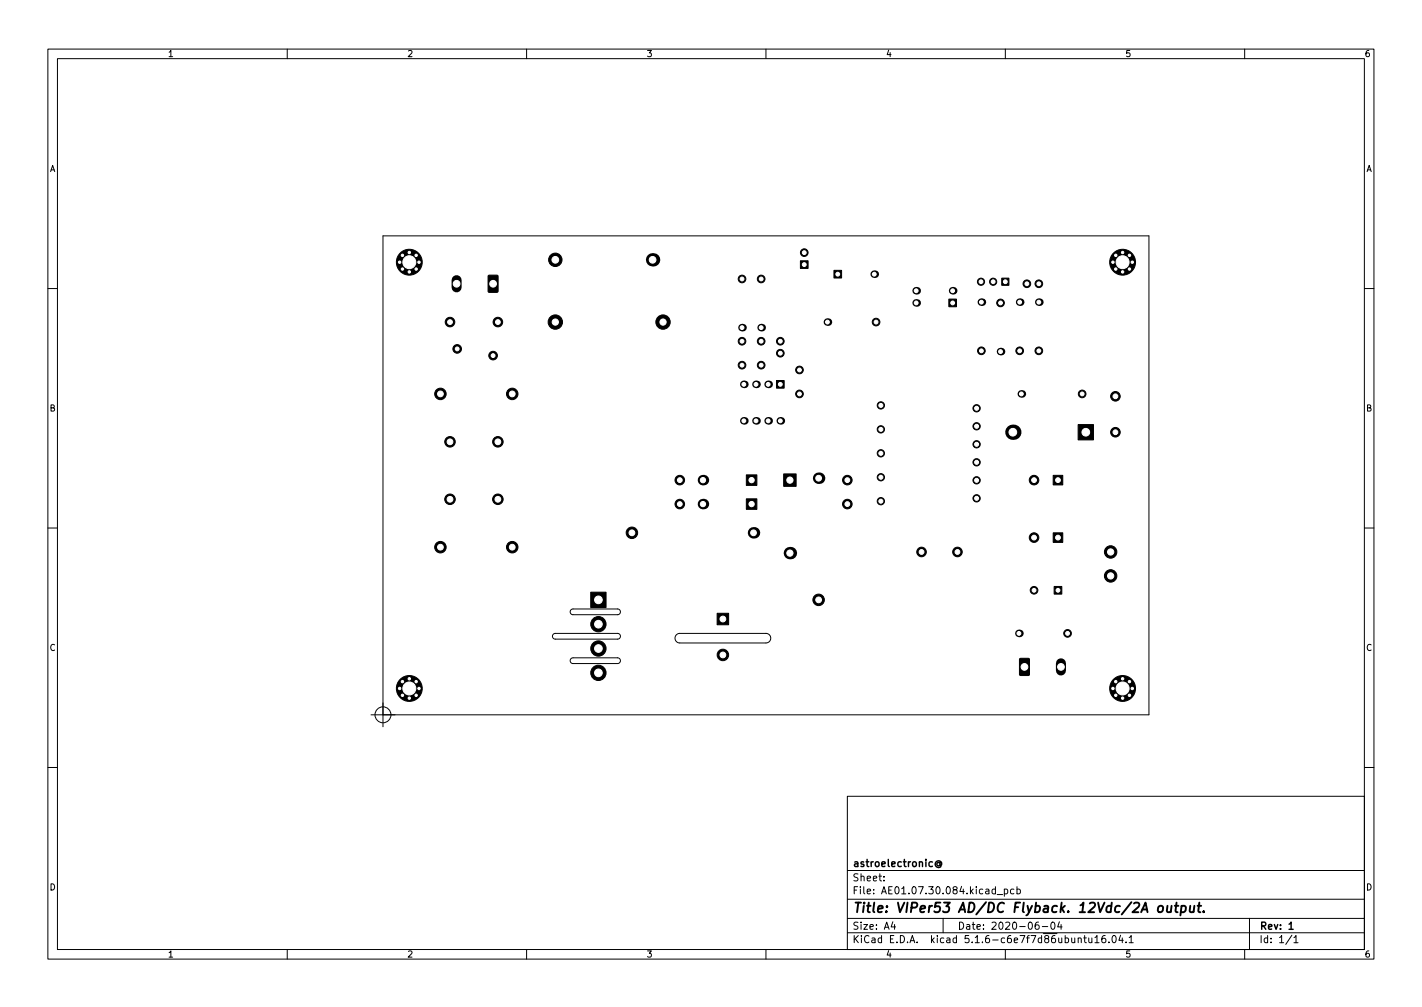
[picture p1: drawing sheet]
<svg xmlns="http://www.w3.org/2000/svg" width="297mm" height="210mm" viewBox="0 0 297 210" stroke-linecap="round" stroke-linejoin="round" font-family="sans-serif">
<defs><g id="words">
<text font-size="2.8" x="178" y="190.6">Title: VIPer53 AD/DC Flyback. 12Vdc/2A output.</text>
<g font-size="2.1">
<text x="178" y="184">Sheet:</text>
<text x="178" y="181">astroelectronic@</text>
<text x="178" y="186.7">File: AE01.07.30.084.kicad_pcb</text>
<text x="178" y="196.9">KiCad E.D.A. kicad 5.1.6-c6e7f7d86ubuntu16.04.1</text>
<text x="178" y="194.1">Size: A4</text>
<text x="200" y="194.1">Date: 2020-06-04</text>
<text x="263" y="194.1">Rev: 1</text>
<text x="263" y="196.9">Id: 1/1</text>
</g>
<g font-size="1.8">
<text x="35" y="11.9">1</text>
<text x="85" y="11.9">2</text>
<text x="135" y="11.9">3</text>
<text x="185" y="11.9">4</text>
<text x="235" y="11.9">5</text>
<text x="285" y="11.9">6</text>
<text x="10.3" y="35.9">A</text>
<text x="285.3" y="35.9">A</text>
<text x="10.3" y="85.9">B</text>
<text x="285.3" y="85.9">B</text>
<text x="10.3" y="135.9">C</text>
<text x="285.3" y="135.9">C</text>
<text x="10.3" y="185.9">D</text>
<text x="285.3" y="185.9">D</text>
<text x="35" y="199.9">1</text>
<text x="85" y="199.9">2</text>
<text x="135" y="199.9">3</text>
<text x="185" y="199.9">4</text>
<text x="235" y="199.9">5</text>
<text x="285" y="199.9">6</text>
</g>
</g></defs>
<g fill="none" stroke="#000" stroke-width=".21">
<path d="M10 10.2h277v190.1h-277zM12 12.2h273v186.1h-273zM60 10.2v2M110 10.2v2M160 10.2v2M210 10.2v2M260 10.2v2M10 60.2h2M285 60.2h2M10 110.2h2M285 110.2h2M115.6 132.4l.4-.2h13l.4 .2 .2 .4-.1 .4-.4 .2h-13.1l-.5-.3-.1-.4z"/>
<path d="M119.3 137.5l.4-.2h9.3l.4 .2 .2 .4-.1 .4-.4 .2h-9.4l-.3-.1-.3-.2zM119.3 127.3l.4-.2h9.3l.4 .2 .2 .4-.1 .4-.4 .2h-9.4l-.5-.3-.1-.4zM141.3 132.5l.7-.3h18a1 1 0 0 1 1 1 1 1 0 0 1-1 1h-18a1 1 0 0 1-.9-.6 1 1 0 0 1 .2-1.1zM77.5 149.2h162.5v-100h-160v102.5M10 160.2h2M177 166.3h108v32h-108zM285 160.2h2M60 198.3v2M110 198.3v2M160 198.3v2M177 194.8h108M177 191.8h108"/>
<path d="M177 187.8h108M177 181.8h108M184.6 183.8v.1M184.6 183v.1M186.5 192.5l-.4 1h1M186.9 193v1M197 191.8v3M208.3 186.8h1.1M209.8 185.7l.4-.1 .3 .3-.1 .7h-.6M209.8 185.6v1.5M210 198.3v2M211.8 185.7l-.4-.1-.3 .3 .1 .7h.6"/>
<path d="M212.4 185.7l.5-.1 .2 .3-.1 .7h-.6M212.4 185.1v1.5M216.9 192.5l-.4 .1a1.01 1.01 0 0 0 0 1.4l.5-.1 .1-.5-.3-.3-.4 .1-.2 .2M217.7 193.5h1.2M219.6 192.7l.3-.2a.8 .8 0 0 1 .5 .8 .8 .8 0 0 1-.5 .7l-.3-.1-.1-.4zM221.3 192.5l-.4 1h1M221.6 193v1M225.2 196l.2-.2 .4 .1 .1 .9M226.4 195.8h.5M226.6 195.3v1.3l.3 .2M227.4 195.8l.1 1h.4l.2-.1M228.1 195.8v1"/>
<path d="M228.7 195.8l.4-.5v1.5M228.7 196.8h.9M230.9 195.3l-.5 .1a1.01 1.01 0 0 0 0 1.4l.5-.1 .1-.5-.3-.3-.4 .1-.2 .2M231.6 196.7v.1M232.5 195.4l.1-.1a.8 .8 0 0 1 .6 .8 .8 .8 0 0 1-.6 .7 1 1 0 0 1-.1-1.4zM234.1 195.3l-.4 1h.9M234.4 195.8v1M235.2 196.7v.1M235.9 195.8l.4-.5v1.5M235.9 196.8h.8M260 198.3v2M261 191.8v6.5"/>
<path d="M269.9 195.3l-1.3 1.9M270.3 195.8l.4-.5v1.5M270.3 196.8h.8"/>
<circle cx="80" cy="149.2" r="1.67"/>
</g>
<path d="M196.3 180.2a.36 .36 0 0 0-.5 0 .36 .36 0 0 0 0 .5 .36 .36 0 0 0 .5-.1M196.3 180.1v.5l.2 .1a.64 .64 0 0 0-.4-1 .64 .64 0 0 0-.8 .7 .72 .72 0 0 0 .5 .7 .72 .72 0 0 0 .8-.2M269.3 193l.4-.5v1.5M269.3 194h.8" fill="none" stroke="#000" stroke-width=".3"/>
<path d="M242 189.3l.1-.1a.5 .5 0 0 1 .9 .3l-.1 .6-.2 .3a.5 .5 0 0 1-.9-.3zM243.9 189.1l-.1 1.3 .5 .1 .3-.2M244.7 189.1l-.1 1.4M245.4 189.1h.8M245.8 188.5l-.3 1.7 .1 .2 .4 .1M246.8 189.2h.8l.1 .3v.6a.66 .66 0 0 1-1 .3M246.8 189.1l-.2 2M248.6 189.1v1.3l.4 .1 .3-.2M249.5 189.1l-.2 1.4M250.2 189.1h.7M250.5 188.5l-.2 1.7 .1 .2 .4 .1M251.4 190.3v.2" fill="none" stroke="#000" stroke-width=".4"/>
<g fill="#000" stroke="#000" stroke-width=".21">
<path d="M102 57.5l1.8-.1 .2 .2 .1 3.2-.2 .2h-1.7l-.2-.1zM167.2 54.4h1.6v1.6h-1.6zM174.2 56.4h1.6v1.6h-1.6zM209.3 58.1h1.4v1.5h-1.4zM162.2 79.4h1.6v1.6h-1.6zM198.2 62.4h1.6v1.6h-1.6zM155.9 99.1h2.2v2.2h-2.2zM163.7 98.9h2.6v2.6h-2.6zM220 99.2h2v2h-2zM225.2 88.6h3.2v3.2h-3.2zM155.9 104.1h2.2v2.2h-2.2zM220 111.2h2v2h-2z"/>
<path d="M123.4 123.6h3.2v3.2h-3.2zM149.8 128h2.4v2.4h-2.4zM213 137.5l1.8-.1 .2 .2 .1 3.2-.2 .2h-1.7l-.2-.1zM220.2 122.4h1.6v1.6h-1.6z"/>
<circle cx="83.5" cy="54.7" r=".4"/>
<circle cx="84.1" cy="53.3" r=".4"/>
<circle cx="84.1" cy="56.2" r=".4"/>
<circle cx="85.5" cy="54.7" r="2.7"/>
<circle cx="85.5" cy="52.7" r=".4"/>
<circle cx="85.5" cy="56.8" r=".4"/>
<circle cx="86.9" cy="53.3" r=".4"/>
<circle cx="86.9" cy="56.2" r=".4"/>
<circle cx="87.5" cy="54.7" r=".4"/>
<circle cx="116" cy="54.2" r="1.4"/>
<circle cx="155" cy="58.2" r=".8"/>
<circle cx="159" cy="58.2" r=".8"/>
<circle cx="168" cy="52.7" r=".8"/>
<circle cx="204.9" cy="58.8" r=".75"/>
<circle cx="207.5" cy="58.8" r=".75"/>
<circle cx="214.5" cy="59.2" r=".8"/>
<circle cx="217" cy="59.2" r=".8"/>
<circle cx="232.5" cy="54.7" r=".4"/>
<circle cx="233.1" cy="53.3" r=".4"/>
<circle cx="233.1" cy="56.2" r=".4"/>
<circle cx="234.5" cy="54.7" r="2.7"/>
<circle cx="234.5" cy="52.7" r=".4"/>
<circle cx="234.5" cy="56.8" r=".4"/>
<circle cx="235.9" cy="53.3" r=".4"/>
<circle cx="235.9" cy="56.2" r=".4"/>
<circle cx="236.5" cy="54.7" r=".4"/>
<circle cx="94" cy="67.2" r="1"/>
<circle cx="95.5" cy="72.8" r=".9"/>
<circle cx="103" cy="74.2" r=".9"/>
<circle cx="104" cy="67.2" r="1"/>
<circle cx="116" cy="67.2" r="1.5"/>
<circle cx="138.5" cy="67.2" r="1.5"/>
<circle cx="155" cy="71.2" r=".8"/>
<circle cx="155" cy="76.2" r=".8"/>
<circle cx="159" cy="71.2" r=".8"/>
<circle cx="159" cy="76.2" r=".8"/>
<circle cx="163" cy="71.2" r=".8"/>
<circle cx="163" cy="73.7" r=".8"/>
<circle cx="167" cy="77.2" r=".8"/>
<circle cx="183" cy="67.2" r=".8"/>
<circle cx="205" cy="73.2" r=".8"/>
<circle cx="209" cy="63.2" r=".8"/>
<circle cx="213" cy="73.2" r=".8"/>
<circle cx="217" cy="73.2" r=".8"/>
<circle cx="92" cy="82.2" r="1.2"/>
<circle cx="94" cy="92.2" r="1.1"/>
<circle cx="104" cy="92.2" r="1.1"/>
<circle cx="107" cy="82.2" r="1.2"/>
<circle cx="167" cy="82.2" r=".8"/>
<circle cx="184" cy="89.6" r=".76"/>
<circle cx="184" cy="94.6" r=".76"/>
<circle cx="184" cy="99.6" r=".76"/>
<circle cx="184" cy="84.6" r=".76"/>
<circle cx="204" cy="92.8" r=".76"/>
<circle cx="204" cy="96.5" r=".76"/>
<circle cx="204" cy="89" r=".76"/>
<circle cx="204" cy="85.2" r=".76"/>
<circle cx="226" cy="82.2" r=".8"/>
<circle cx="233" cy="90.2" r="1"/>
<circle cx="233" cy="82.7" r="1"/>
<circle cx="92" cy="114.2" r="1.2"/>
<circle cx="94" cy="104.2" r="1.1"/>
<circle cx="104" cy="104.2" r="1.1"/>
<circle cx="107" cy="114.2" r="1.2"/>
<circle cx="132" cy="111.2" r="1.2"/>
<circle cx="142" cy="100.2" r="1"/>
<circle cx="142" cy="105.2" r="1"/>
<circle cx="177" cy="105.2" r="1"/>
<circle cx="177" cy="100.2" r="1"/>
<circle cx="184" cy="104.6" r=".76"/>
<circle cx="192.5" cy="115.2" r="1"/>
<circle cx="200" cy="115.2" r="1"/>
<circle cx="204" cy="100.3" r=".76"/>
<circle cx="204" cy="104" r=".76"/>
<circle cx="216" cy="112.2" r="1"/>
<circle cx="216" cy="100.2" r="1"/>
<circle cx="232" cy="115.2" r="1.3"/>
<circle cx="125" cy="130.3" r="1.6"/>
<circle cx="125" cy="135.4" r="1.6"/>
<circle cx="151" cy="136.7" r="1.2"/>
<circle cx="171" cy="125.2" r="1.2"/>
<circle cx="216" cy="123.2" r=".8"/>
<circle cx="223" cy="132.2" r=".8"/>
<circle cx="232" cy="120.2" r="1.3"/>
<circle cx="83.5" cy="143.7" r=".4"/>
<circle cx="84.1" cy="145.2" r=".4"/>
<circle cx="84.1" cy="142.3" r=".4"/>
<circle cx="85.5" cy="143.7" r="2.7"/>
<circle cx="85.5" cy="145.8" r=".4"/>
<circle cx="85.5" cy="141.7" r=".4"/>
<circle cx="86.9" cy="145.2" r=".4"/>
<circle cx="86.9" cy="142.3" r=".4"/>
<circle cx="87.5" cy="143.7" r=".4"/>
<circle cx="125" cy="140.5" r="1.6"/>
<circle cx="232.5" cy="143.7" r=".4"/>
<circle cx="233.1" cy="142.3" r=".4"/>
<circle cx="233.1" cy="145.2" r=".4"/>
<circle cx="234.5" cy="143.7" r="2.7"/>
<circle cx="234.5" cy="141.7" r=".4"/>
<circle cx="234.5" cy="145.8" r=".4"/>
<circle cx="235.9" cy="142.3" r=".4"/>
<circle cx="235.9" cy="145.2" r=".4"/>
<circle cx="236.5" cy="143.7" r=".4"/>
</g>
<g fill="#000">
<circle cx="136.3" cy="54.2" r="1.4"/>
<circle cx="182.6" cy="57.2" r=".8"/>
<circle cx="155" cy="68.4" r=".8"/>
<circle cx="159" cy="68.4" r=".8"/>
<circle cx="172.8" cy="67.2" r=".8"/>
<circle cx="191.4" cy="60.7" r=".8"/>
<circle cx="191.4" cy="63.2" r=".8"/>
<circle cx="199" cy="60.7" r=".8"/>
<circle cx="205" cy="63.1" r=".8"/>
<circle cx="209" cy="73.4" r=".8"/>
<circle cx="213" cy="63.1" r=".8"/>
<circle cx="217" cy="63.1" r=".8"/>
<circle cx="155.4" cy="80.2" r=".8"/>
<circle cx="155.4" cy="87.9" r=".8"/>
<circle cx="157.9" cy="80.2" r=".8"/>
<circle cx="157.9" cy="87.9" r=".8"/>
<circle cx="160.5" cy="80.2" r=".8"/>
<circle cx="160.5" cy="87.9" r=".8"/>
<circle cx="163" cy="87.9" r=".8"/>
<circle cx="171" cy="99.8" r="1.2"/>
<circle cx="211.6" cy="90.2" r="1.6"/>
<circle cx="213.4" cy="82.2" r=".8"/>
<circle cx="146.8" cy="100.2" r="1.1"/>
<circle cx="146.8" cy="105.2" r="1.1"/>
<circle cx="157.4" cy="111.2" r="1.2"/>
<circle cx="165" cy="115.5" r="1.3"/>
<circle cx="212.8" cy="132.2" r=".8"/>
</g>
<path d="M95.4 58.5v1.5M221.6 138.5v1.5" fill="none" stroke="#000" stroke-width="2.1"/>
<g fill="#fff" stroke="#fff" stroke-width=".21">
<circle cx="235.9" cy="142.3" r=".25"/>
<circle cx="234.5" cy="141.7" r=".25"/>
<circle cx="233.1" cy="142.3" r=".25"/>
<circle cx="232.5" cy="143.7" r=".25"/>
<circle cx="233.1" cy="145.2" r=".25"/>
<circle cx="234.5" cy="145.8" r=".25"/>
<circle cx="235.9" cy="145.2" r=".25"/>
<circle cx="236.5" cy="143.7" r=".25"/>
<circle cx="234.5" cy="143.7" r="1.35"/>
<circle cx="86.9" cy="142.3" r=".25"/>
<circle cx="85.5" cy="141.7" r=".25"/>
<circle cx="84.1" cy="142.3" r=".25"/>
<circle cx="83.5" cy="143.7" r=".25"/>
<circle cx="84.1" cy="145.2" r=".25"/>
<circle cx="85.5" cy="145.8" r=".25"/>
<circle cx="86.9" cy="145.2" r=".25"/>
<circle cx="87.5" cy="143.7" r=".25"/>
<circle cx="85.5" cy="143.7" r="1.35"/>
<circle cx="235.9" cy="53.3" r=".25"/>
<circle cx="234.5" cy="52.7" r=".25"/>
<circle cx="233.1" cy="53.3" r=".25"/>
<circle cx="232.5" cy="54.7" r=".25"/>
<circle cx="233.1" cy="56.2" r=".25"/>
<circle cx="234.5" cy="56.8" r=".25"/>
<circle cx="235.9" cy="56.2" r=".25"/>
<circle cx="236.5" cy="54.7" r=".25"/>
<circle cx="234.5" cy="54.7" r="1.35"/>
<circle cx="86.9" cy="53.3" r=".25"/>
<circle cx="85.5" cy="52.7" r=".25"/>
<circle cx="84.1" cy="53.3" r=".25"/>
<circle cx="83.5" cy="54.7" r=".25"/>
<circle cx="84.1" cy="56.2" r=".25"/>
<circle cx="85.5" cy="56.8" r=".25"/>
<circle cx="86.9" cy="56.2" r=".25"/>
<circle cx="87.5" cy="54.7" r=".25"/>
<circle cx="85.5" cy="54.7" r="1.35"/>
<circle cx="155" cy="68.4" r=".4"/>
<circle cx="155" cy="58.2" r=".4"/>
<circle cx="94" cy="92.2" r=".6"/>
<circle cx="94" cy="104.2" r=".6"/>
<circle cx="104" cy="104.2" r=".6"/>
<circle cx="104" cy="92.2" r=".6"/>
<circle cx="116" cy="67.2" r=".65"/>
<circle cx="138.5" cy="67.2" r=".65"/>
<circle cx="127.2" cy="67.2" r="1.35"/>
<circle cx="168" cy="55.2" r=".4"/>
<circle cx="168" cy="52.7" r=".4"/>
<circle cx="155" cy="71.2" r=".4"/>
<circle cx="155" cy="76.2" r=".4"/>
<circle cx="159" cy="71.2" r=".4"/>
<circle cx="159" cy="76.2" r=".4"/>
<circle cx="151" cy="129.2" r=".6"/>
<circle cx="151" cy="136.7" r=".6"/>
<circle cx="163" cy="71.2" r=".4"/>
<circle cx="163" cy="73.7" r=".4"/>
<circle cx="167" cy="77.2" r=".4"/>
<circle cx="167" cy="82.2" r=".4"/>
<circle cx="142" cy="100.2" r=".5"/>
<circle cx="142" cy="105.2" r=".5"/>
<circle cx="200" cy="115.2" r=".5"/>
<circle cx="192.5" cy="115.2" r=".5"/>
<circle cx="214.5" cy="59.2" r=".4"/>
<circle cx="217" cy="59.2" r=".4"/>
<circle cx="233" cy="82.7" r=".5"/>
<circle cx="233" cy="90.2" r=".5"/>
<circle cx="221" cy="100.2" r=".5"/>
<circle cx="216" cy="100.2" r=".5"/>
<circle cx="216" cy="112.2" r=".5"/>
<circle cx="221" cy="112.2" r=".5"/>
<circle cx="221" cy="123.2" r=".4"/>
<circle cx="216" cy="123.2" r=".4"/>
<circle cx="214" cy="139.2" r=".7"/>
<circle cx="221.6" cy="139.2" r=".7"/>
<circle cx="125" cy="140.5" r=".8"/>
<circle cx="125" cy="135.4" r=".8"/>
<circle cx="125" cy="130.3" r=".8"/>
<circle cx="125" cy="125.2" r=".8"/>
<circle cx="165" cy="100.2" r=".65"/>
<circle cx="165" cy="115.5" r=".65"/>
<circle cx="175" cy="57.2" r=".4"/>
<circle cx="182.6" cy="57.2" r=".4"/>
<circle cx="157" cy="105.2" r=".55"/>
<circle cx="146.8" cy="105.2" r=".55"/>
<circle cx="146.8" cy="100.2" r=".55"/>
<circle cx="157" cy="100.2" r=".55"/>
<circle cx="226.8" cy="90.2" r=".8"/>
<circle cx="211.6" cy="90.2" r=".8"/>
<circle cx="116" cy="54.2" r=".7"/>
<circle cx="136.3" cy="54.2" r=".7"/>
<circle cx="159" cy="68.4" r=".4"/>
<circle cx="159" cy="58.2" r=".4"/>
<circle cx="171" cy="99.8" r=".6"/>
<circle cx="171" cy="125.2" r=".6"/>
<circle cx="172.8" cy="67.2" r=".4"/>
<circle cx="183" cy="67.2" r=".4"/>
<circle cx="132" cy="111.2" r=".6"/>
<circle cx="157.4" cy="111.2" r=".6"/>
<circle cx="226" cy="82.2" r=".4"/>
<circle cx="213.3" cy="82.2" r=".4"/>
<circle cx="205" cy="73.2" r=".4"/>
<circle cx="205" cy="63.1" r=".4"/>
<circle cx="217" cy="63.1" r=".4"/>
<circle cx="217" cy="73.2" r=".4"/>
<circle cx="209" cy="63.2" r=".4"/>
<circle cx="209" cy="73.4" r=".4"/>
<circle cx="213" cy="63.1" r=".4"/>
<circle cx="213" cy="73.2" r=".4"/>
<circle cx="223" cy="132.2" r=".4"/>
<circle cx="212.8" cy="132.2" r=".4"/>
<circle cx="163" cy="80.2" r=".4"/>
<circle cx="155.4" cy="87.9" r=".4"/>
<circle cx="160.5" cy="80.2" r=".4"/>
<circle cx="157.9" cy="87.9" r=".4"/>
<circle cx="157.9" cy="80.2" r=".4"/>
<circle cx="160.5" cy="87.9" r=".4"/>
<circle cx="155.4" cy="80.2" r=".4"/>
<circle cx="163" cy="87.9" r=".4"/>
<circle cx="199" cy="63.2" r=".4"/>
<circle cx="191.4" cy="60.7" r=".4"/>
<circle cx="199" cy="60.7" r=".4"/>
<circle cx="191.4" cy="63.2" r=".4"/>
<circle cx="103" cy="74.2" r=".4"/>
<circle cx="95.5" cy="72.8" r=".4"/>
<circle cx="184" cy="84.6" r=".42"/>
<circle cx="184" cy="89.6" r=".42"/>
<circle cx="184" cy="94.6" r=".42"/>
<circle cx="184" cy="99.6" r=".42"/>
<circle cx="184" cy="104.6" r=".42"/>
<circle cx="204" cy="85.2" r=".42"/>
<circle cx="204" cy="89" r=".42"/>
<circle cx="204" cy="92.8" r=".42"/>
<circle cx="204" cy="96.5" r=".42"/>
<circle cx="204" cy="100.3" r=".42"/>
<circle cx="204" cy="104" r=".42"/>
<circle cx="207.5" cy="58.8" r=".4"/>
<circle cx="204.9" cy="58.8" r=".4"/>
<circle cx="210" cy="58.8" r=".4"/>
<circle cx="232" cy="115.2" r=".65"/>
<circle cx="232" cy="120.2" r=".65"/>
<circle cx="104" cy="67.2" r=".5"/>
<circle cx="94" cy="67.2" r=".5"/>
<circle cx="92" cy="82.2" r=".6"/>
<circle cx="107" cy="82.2" r=".6"/>
<circle cx="107" cy="114.2" r=".6"/>
<circle cx="92" cy="114.2" r=".6"/>
<circle cx="103" cy="59.2" r=".7"/>
<circle cx="95.4" cy="59.2" r=".7"/>
<circle cx="177" cy="105.2" r=".5"/>
<circle cx="177" cy="100.2" r=".5"/>
</g>
<use href="#words"/>
</svg>
